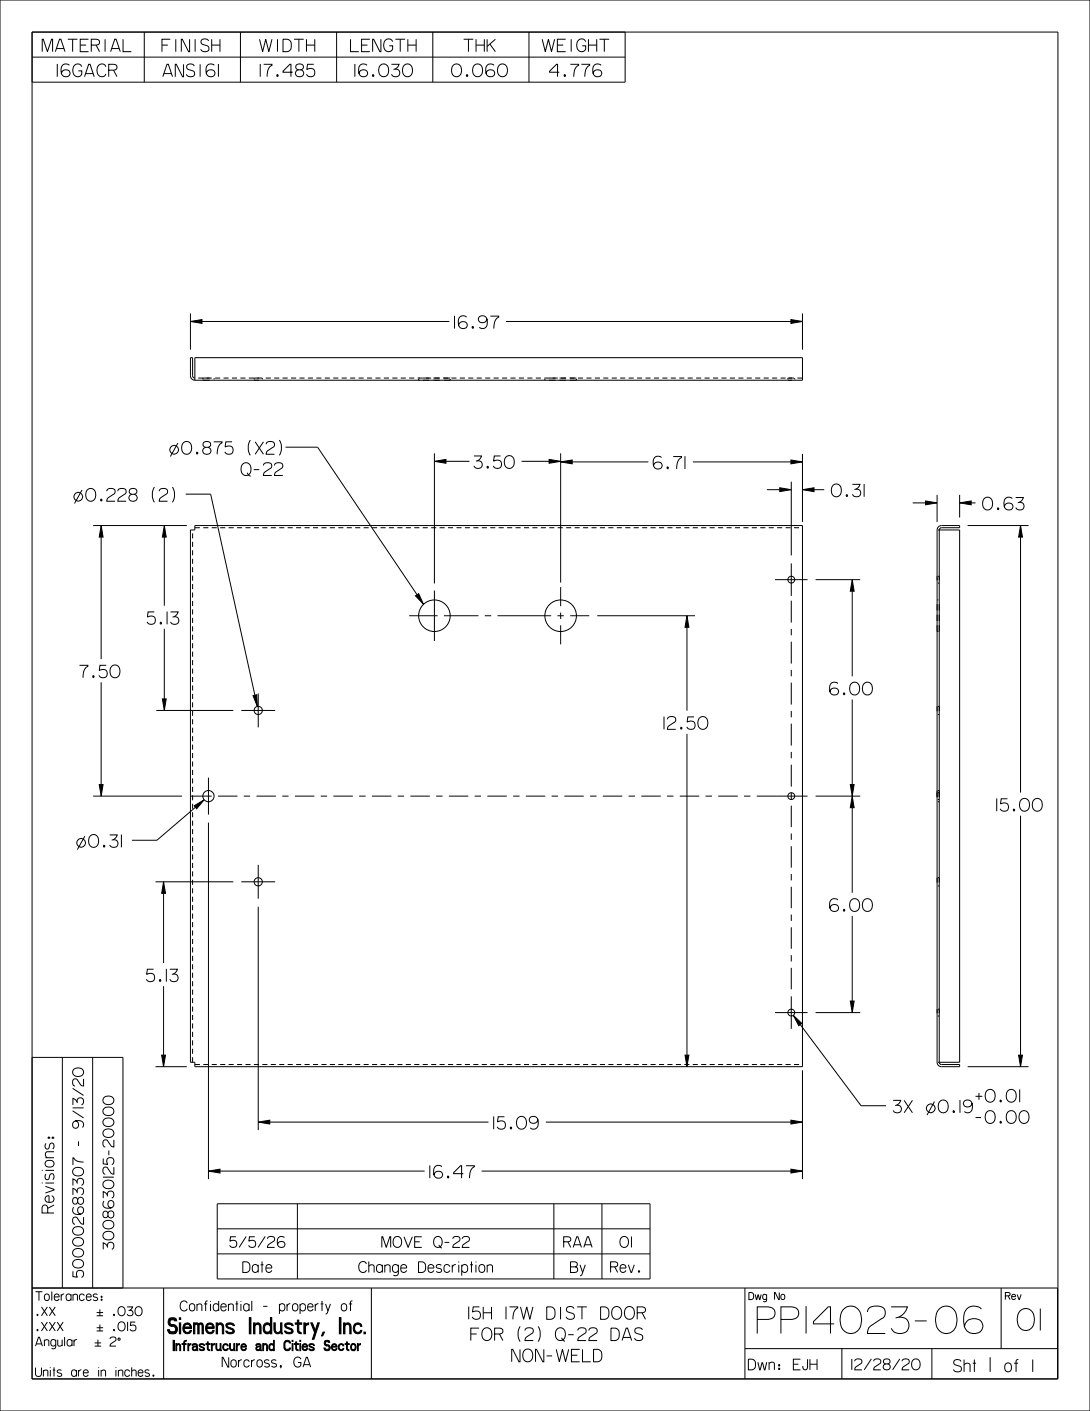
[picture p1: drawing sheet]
<svg xmlns="http://www.w3.org/2000/svg" width="216mm" height="279mm" viewBox="0 0 216 279" stroke-linecap="round" stroke-linejoin="round" font-family="sans-serif">
<defs><g id="words">
<text font-size="4.1" x="25.7" y="264.1">Siemens Industry, Inc.</text>
<text font-size="2.6" x="28.4" y="267.4">Infrastrucure and Cities Sector</text>
<text font-size="2.3" x="193.2" y="218.2">+0.01</text>
<g font-size="2.2">
<text x="10.7" y="238.9" transform="rotate(-90 10.7 238.9)">Revisions:</text>
<text x="189.7" y="271.7">Sht</text>
<text x="199.3" y="271.7">of</text>
</g>
<g font-size="2">
<text x="48.6" y="252">Date</text>
<text x="73.6" y="252">Change Description</text>
<text x="112.7" y="247">RAA</text>
<text x="113.3" y="252">By</text>
<text x="121.6" y="252">Rev.</text>
</g>
<g font-size="1.8">
<text x="38.8" y="259.6">Confidential - property of</text>
<text x="46.4" y="270.7">Norcross, GA</text>
</g>
<g font-size="1.7">
<text x="7" y="257.5">Tolerances:</text>
<text x="7" y="266.6">Angular</text>
<text x="7" y="272.6">Units are in inches.</text>
</g>
<g font-size="1.3">
<text x="148.3" y="257.3">Dwg No</text>
<text x="199.1" y="257.3">Rev</text>
</g>
</g></defs>
<g fill="none" stroke="#000" stroke-width=".2">
<path d="M0 0h215.9v279.4h-215.9zM6.3 6.3l203.2 .1v266.6h-203.2zM6.3 11.3h117.5M8.4 10.2v-2.4h.2l.8 2.4 .8-2.4h.2v2.4M11 10.2l.8-2.4h.3l.8 2.4M11.2 9.6h1.5M11.3 12.7v2.5M13.4 7.8h1.9M13.7 12.9a1.03 1.03 0 0 0-1.3-.1 1.03 1.03 0 0 0-.3 1.3 .91 .91 0 0 0 .7 1.1 .91 .91 0 0 0 1.1-.8 .88 .88 0 0 0-.9-.6 .88 .88 0 0 0-.8 .8M14.4 7.8v2.4M15.9 8.9h1.2M16.2 13.2a.95 .95 0 0 0-1.2-.5 .95 .95 0 0 0-.6 1.1 1 1 0 0 0 .5 1.2 1 1 0 0 0 1.2-.2l.1-.8h-.7"/>
<path d="M16.7 15.2l.9-2.5h.2l.9 2.5M16.9 14.6h1.6M17.5 7.8h-1.6v2.4h1.6M18.1 8.9h1a.58 .58 0 0 0 .6-.5 .58 .58 0 0 0-.6-.6h-1v2.4M19 8.9l.7 1.3M20.8 7.8v2.4M21 13.2a.95 .95 0 0 0-1.2-.5 .95 .95 0 0 0-.6 1.1 1 1 0 0 0 .5 1.2 1 1 0 0 0 1.2-.2l.1-.2M21.5 13.9h1.1a.58 .58 0 0 0 .6-.6 .58 .58 0 0 0-.6-.6h-1.1v2.5M21.9 10.2l.8-2.4h.3l.8 2.4M22.1 9.6h1.5M22.5 13.9l.7 1.3M24.4 7.8v2.4h1.6"/>
<path d="M28.6 6.3v10M32.1 8.9h1.1M32.3 15.2l.8-2.5h.2l.9 2.5M32.5 14.6h1.5M33.7 7.8h-1.6v2.4M34.8 7.8v2.4M36.4 12.7v2.5h-.2l-1.3-2.5h-.2v2.5M37.6 7.8v2.4h-.3l-1.2-2.4h-.2v2.4M38.5 13.1a.73 .73 0 0 0-1-.5 .73 .73 0 0 0-.3 1.1l1 .3a.66 .66 0 0 1 .3 .9 .66 .66 0 0 1-.9 .3l-.4-.1-.3-.4M38.6 7.8v2.4M39.6 12.7v2.5M41.3 8.1a.73 .73 0 0 0-1-.4 .73 .73 0 0 0-.3 1l1 .4a.66 .66 0 0 1 .3 .9 .66 .66 0 0 1-.9 .2l-.4-.1-.3-.3"/>
<path d="M41.9 8.9h1.7M41.9 7.8v2.4M42.4 12.9a1.03 1.03 0 0 0-1.3-.1 1.03 1.03 0 0 0-.3 1.3 .91 .91 0 0 0 .7 1.1 .91 .91 0 0 0 1.1-.8 .88 .88 0 0 0-.9-.6 .88 .88 0 0 0-.8 .8M43.3 12.7v2.5M43.6 7.8v2.4M47.6 6.3v10M51.4 7.8l.6 2.4 .6-2.4 .7 2.4 .6-2.4M51.5 12.7v2.5M52.2 12.7h1.7v.2a2.03 2.03 0 0 0-1 2.3M54.9 14.8l.2 .1-.1 .2-.2-.1zM55 7.8v2.4M56.1 7.8h1a1.37 1.37 0 0 1-.2 2.4h-.8z"/>
<path d="M58 14.3h-1.9v-.2l1.3-1.4h.2v2.5M58.2 7.8h2M58.7 12.9a.72 .72 0 0 1 1-.2 .72 .72 0 0 1 .2 1 .74 .74 0 0 1-.9 .1 .74 .74 0 0 1-.3-.9zM59.1 13.8a.71 .71 0 0 0-.6 .9 .71 .71 0 0 0 1 .5 .69 .69 0 0 0 .7-.7 .69 .69 0 0 0-.7-.7M59.2 7.8v2.4M60.7 8.9h1.6M60.7 7.8v2.4M62.1 12.7h-1.2l-.1 1.1a.92 .92 0 0 1 1.3-.1 .92 .92 0 0 1 0 1.4l-.7 .1-.4-.1-.3-.4M62.3 7.8v2.4M66.7 6.3v10M69.4 7.8v2.4h1.7M70.3 12.7v2.5"/>
<path d="M71.6 8.9h1.2M72.7 12.9a1.03 1.03 0 0 0-1.3-.1 1.03 1.03 0 0 0-.4 1.3 .91 .91 0 0 0 .8 1.1 .91 .91 0 0 0 1-.8 .88 .88 0 0 0-.9-.6 .88 .88 0 0 0-.8 .8M73.3 7.8h-1.7v2.4h1.7M73.8 14.8l.2 .1v.2l-.2-.1zM75.4 12.9a1.04 1.04 0 0 1 1.2 0 1.04 1.04 0 0 1 .4 1.1 1.03 1.03 0 0 1-1.1 1.2 1.03 1.03 0 0 1-.9-1.4l.1-.6zM75.4 7.8v2.4h-.2l-1.2-2.4h-.2v2.4M77.5 12.7h1.5l-.4 .8-.7 .3M77.8 8.2a.95 .95 0 0 0-1.2-.4 .95 .95 0 0 0-.6 1.1 1 1 0 0 0 .5 1.2 1 1 0 0 0 1.2-.3l.1-.7h-.7M78.2 13.7a.81 .81 0 0 1 .9 1.1 .81 .81 0 0 1-1.4 .1l-.2-.2M78.3 7.8h1.9M79.3 7.8v2.4M80.1 12.9a1.04 1.04 0 0 1 1.2 0 1.04 1.04 0 0 1 .4 1.1 1.03 1.03 0 0 1-1.1 1.2 1.03 1.03 0 0 1-.9-1.4l.2-.6z"/>
<path d="M80.8 8.9h1.6M80.8 7.8v2.4M82.4 7.8v2.4M85.7 6.3v10M89.8 12.9a1.04 1.04 0 0 1 1.2 0 1.04 1.04 0 0 1 .4 1.1 1.03 1.03 0 0 1-1.1 1.2 1.03 1.03 0 0 1-.9-1.4l.2-.6zM91.8 7.8h1.9M92.4 14.8l.3 .1-.1 .2-.2-.1zM92.8 7.8v2.4M94 12.9a1.04 1.04 0 0 1 1.2 0 1.04 1.04 0 0 1 .4 1.1 1.03 1.03 0 0 1-1.1 1.2 1.03 1.03 0 0 1-.9-1.4l.1-.6zM94.3 7.8v2.4M94.3 8.9h1.6M95.9 7.8v2.4"/>
<path d="M96.5 7.8v2.4M97 8.7l1.1 1.5M97.8 12.9a1.03 1.03 0 0 0-1.2-.1 1.03 1.03 0 0 0-.4 1.3 .91 .91 0 0 0 .7 1.1 .91 .91 0 0 0 1.1-.8 .88 .88 0 0 0-.9-.6 .88 .88 0 0 0-.8 .8M98.1 7.8l-1.6 1.4M98.9 12.9a1.04 1.04 0 0 1 1.2 0 1.04 1.04 0 0 1 .4 1.1 1.03 1.03 0 0 1-1.1 1.2 1.03 1.03 0 0 1-.9-1.4l.2-.6zM104.8 6.3v10M107.4 7.8l.6 2.4 .6-2.4 .6 2.4 .7-2.4M110.4 8.9h1.2M110.8 14.3h-1.9v-.2l1.3-1.4h.2v2.5M111.8 14.8l.2 .1-.1 .2-.2-.1zM112 7.8h-1.6v2.4h1.6M113 12.7h1.6v.2a2.03 2.03 0 0 0-.9 2.3"/>
<path d="M113.1 7.8v2.4M115.2 12.7h1.6v.2a2.03 2.03 0 0 0-1 2.3M116 8.2a.95 .95 0 0 0-1.2-.4 .95 .95 0 0 0-.6 1.1 1 1 0 0 0 .5 1.2 1 1 0 0 0 1.2-.3l.1-.7h-.7M116.6 8.9h1.6M116.6 7.8v2.4M118.2 7.8v2.4M118.7 7.8h2M119.1 12.9a1.03 1.03 0 0 0-1.3-.1 1.03 1.03 0 0 0-.4 1.3 .91 .91 0 0 0 .7 1.1 .91 .91 0 0 0 1.1-.8 .88 .88 0 0 0-.9-.6 .88 .88 0 0 0-.8 .8M119.7 7.8v2.4M123.8 6.3v10h-117.5M37.7 63.7l2.3-.4v.7zM37.7 62.1v7.1"/>
<path d="M38.6 74.9l-.2-.1-.3-.4v-3.6h-.4v3.6a.88 .88 0 0 0 .9 .9M38.6 70.8h120.3v4.5h-120.3zM38.6 74.9h.1M39.3 74.9h2.6M40 63.7h49M40.2 74.9v.2M42.4 74.9v.2M42.6 74.9h1M44.3 74.9h1M45.9 74.9h1.1M47.6 74.9h1M49.3 74.9h2.7v.2"/>
<path d="M50.3 74.9v.2M52.6 74.9h1M54.3 74.9h1M56 74.9h1M57.7 74.9h1M59.3 74.9h1M61 74.9h1M62.7 74.9h1M64.3 74.9h1M66 74.9h1M67.7 74.9h1M69.4 74.9h1"/>
<path d="M71 74.9h1M72.7 74.9h1M74.4 74.9h1M76 74.9h1M77.7 74.9h1M79.4 74.9h1M81.1 74.9h1M82.7 74.9h2.7M82.9 75.3h.1M82.9 74.9h.1M82.9 75v.3M85.8 74.9h1.3"/>
<path d="M87.7 74.9h1.5M89.2 75v.3M89.4 74.9h1M90 62.5v2.6M91.1 74.9h1M92.4 62.8a1.03 1.03 0 0 0-1.3-.1 1.03 1.03 0 0 0-.3 1.3 .91 .91 0 0 0 .7 1 .91 .91 0 0 0 1.1-.7 .88 .88 0 0 0-1-.6 .88 .88 0 0 0-.8 .7M92.8 74.9h1M93.6 64.7l.2 .1-.1 .2-.2-.1zM94.4 74.9h1M96.1 74.9h1M96.5 63.1a.81 .81 0 0 1-1.1 .9 .81 .81 0 0 1-.4-1.3 1.07 1.07 0 0 1 1.3 .1 1.07 1.07 0 0 1 .2 1.2 .92 .92 0 0 1-.5 1 .92 .92 0 0 1-1.1-.2M97.1 62.6h1.7v.2a2.03 2.03 0 0 0-1 2.3"/>
<path d="M97.8 74.9h1M99.4 74.9h1M100.2 63.7h56.5M101.1 74.9h1M102.8 74.9h1M104.5 74.9h1M106.1 74.9h1M107.8 74.9h2.7M107.9 75v.3M110.8 74.9h1.3M112.8 74.9h1.4M114.2 75v.3"/>
<path d="M114.5 74.9h1M116.2 74.9h1M117.8 74.9h1M119.5 74.9h1M121.2 74.9h1M122.8 74.9h1M124.5 74.9h1M126.2 74.9h1M127.9 74.9h1M129.5 74.9h1M131.2 74.9h1M132.9 74.9h1"/>
<path d="M134.5 74.9h1M136.2 74.9h1M137.9 74.9h1M139.6 74.9h1M141.2 74.9h1M142.9 74.9h1M144.6 74.9h1M146.2 74.9h1M147.9 74.9h1M149.6 74.9h1M151.3 74.9h1M152.9 74.9h1"/>
<path d="M154.6 74.9h1M156.7 63.3l2.2 .4-2.2 .3zM157.3 74.9h-1.2v.2M157.4 74.9v.2M157.9 74.9h1M158.9 62.1v7.1M16.2 97l-1.4 2.7M17.4 96.9a1.04 1.04 0 0 1 1.2 .1 1.04 1.04 0 0 1 .4 1.1 1.03 1.03 0 0 1-1.2 1.1 1.03 1.03 0 0 1-.8-1.3l.1-.6zM20 98.8l.2 .2-.1 .2-.2-.2zM21.2 97.3a.89 .89 0 0 1 .8-.6 .89 .89 0 0 1 .8 .5 .54 .54 0 0 1-.3 .7l-1.2 .8-.1 .6h1.6M23.3 97.3a.89 .89 0 0 1 .8-.6 .89 .89 0 0 1 .9 .5 .54 .54 0 0 1-.4 .7l-1.1 .8-.2 .6h1.7M25.8 96.9a.74 .74 0 0 1 .9-.1 .74 .74 0 0 1 .3 .8 .76 .76 0 0 1-.9 .3 .76 .76 0 0 1-.4-.9z"/>
<path d="M26.1 97.9a.71 .71 0 0 0-.5 .9 .71 .71 0 0 0 .9 .5 .69 .69 0 0 0 .7-.7 .69 .69 0 0 0-.6-.7M30.6 96.4a2.79 2.79 0 0 0 0 3.1M31.5 97.3a.89 .89 0 0 1 .8-.6 .89 .89 0 0 1 .9 .5 .54 .54 0 0 1-.4 .7l-1.1 .8-.2 .6h1.7M34.1 96.4a2.79 2.79 0 0 1 0 3.1M35.2 87.7l-1.4 2.7M36.4 87.6a1.04 1.04 0 0 1 1.2 .1 1.04 1.04 0 0 1 .4 1.1 1.03 1.03 0 0 1-1.2 1.1 1.03 1.03 0 0 1-.8-1.3l.1-.6zM36.8 97.9h4.9l8.8 39.8M39 89.5l.2 .2-.1 .2-.2-.2zM40.4 87.6a.74 .74 0 0 1 .9-.1 .74 .74 0 0 1 .4 .8 .76 .76 0 0 1-1 .3 .76 .76 0 0 1-.4-.9zM40.8 88.6a.71 .71 0 0 0-.6 .9 .71 .71 0 0 0 .9 .5 .69 .69 0 0 0 .7-.7 .69 .69 0 0 0-.6-.7M42.3 87.5h1.7v.2a2.03 2.03 0 0 0-1 2.3M46 87.5h-1.3l-.1 1a.92 .92 0 0 1 1.3 0 .92 .92 0 0 1 0 1.3l-.7 .2-.4-.2-.3-.3"/>
<path d="M48.1 91.8a1.04 1.04 0 0 1 1.2 .1 1.04 1.04 0 0 1 .4 1.1 1.03 1.03 0 0 1-1.1 1.2 1.03 1.03 0 0 1-.9-1.4l.2-.6zM48.9 93.7l.4 .5 .4 .1M49.6 87.1a2.79 2.79 0 0 0 0 3.1M50.3 93h1.1M50.5 87.5l1.7 2.5M52.2 92.2a.89 .89 0 0 1 .8-.6 .89 .89 0 0 1 .8 .5 .54 .54 0 0 1-.3 .7l-1.2 .8-.1 .6h1.6M52.2 87.5l-1.7 2.5M52.7 88a.89 .89 0 0 1 .8-.6 .89 .89 0 0 1 .9 .5 .54 .54 0 0 1-.4 .7l-1.1 .8-.2 .6h1.7M54.4 92.2a.89 .89 0 0 1 .8-.6 .89 .89 0 0 1 .8 .5 .54 .54 0 0 1-.3 .7l-1.2 .8-.1 .6h1.6M55.3 87.1a2.79 2.79 0 0 1 0 3.1M56.6 88.5h6.3l19.7 29.3M86 91.3l2.3-.3v.7z"/>
<path d="M86 89.8v25.7M88.3 91.3h4.7M93.9 90.3h1.5l-.5 .7-.6 .3M94.6 91.2a.81 .81 0 0 1 .8 1.2 .81 .81 0 0 1-1.4 .1l-.1-.2M96.5 92.3l.2 .2v.2l-.2-.2zM99.1 90.3h-1.2l-.1 1a.92 .92 0 0 1 1.3 0 .92 .92 0 0 1 0 1.3l-.7 .2-.4-.2-.3-.3M100.2 90.6a1.02 1.02 0 0 1 1.2-.2 1.02 1.02 0 0 1 .5 1.2 1.03 1.03 0 0 1-1.2 1.1 1.03 1.03 0 0 1-.8-1.3zM103.3 91.3h5.5M108.8 91l2.2 .3-2.2 .4zM111 91.5l2.3-.4v.7zM111 89.8v25.6M113.3 91.5h15.1"/>
<path d="M131 90.6a1.03 1.03 0 0 0-1.3-.1 1.03 1.03 0 0 0-.3 1.3 .91 .91 0 0 0 .7 1.1 .91 .91 0 0 0 1.1-.8 .88 .88 0 0 0-1-.6 .88 .88 0 0 0-.8 .8M132.2 92.5l.2 .1-.1 .2-.2-.1zM133.3 90.4h1.7v.2a2.03 2.03 0 0 0-1 2.3M135.7 90.3v2.6M137.2 91.5h19.5M151.9 97h2.5M154.4 96.6l2.3 .4-2.3 .3zM156.7 91.1l2.2 .4-2.2 .3zM156.7 95.4v14.6M158.9 97l2.3-.4v.7zM158.9 89.9v13.5M161.2 97h2.1"/>
<path d="M164.9 96.2a1.02 1.02 0 0 1 1.3-.2 1.02 1.02 0 0 1 .4 1.2 1.03 1.03 0 0 1-1.1 1.2 1.03 1.03 0 0 1-.8-1.4zM167.7 98l.2 .1-.1 .2-.2-.1zM168.8 95.9h1.5l-.4 .8-.7 .2M169.5 96.9a.81 .81 0 0 1 .9 1.1 .81 .81 0 0 1-1.4 .1l-.2-.2M171.2 95.8v2.6M180.8 99.6h2.5M183.3 99.2l2.3 .4-2.3 .4zM185.6 98v5.4M190.1 99.6l2.3-.4v.8zM190.1 98v4.5M192.4 99.6h.8M194.9 98.8a1.02 1.02 0 0 1 1.3-.2 1.02 1.02 0 0 1 .4 1.2 1.03 1.03 0 0 1-1.1 1.2 1.03 1.03 0 0 1-.9-1.4z"/>
<path d="M200.5 98.7a1.03 1.03 0 0 0-1.3-.1 1.03 1.03 0 0 0-.3 1.3 .91 .91 0 0 0 .7 1.1 .91 .91 0 0 0 1-.8 .88 .88 0 0 0-.9-.6 .88 .88 0 0 0-.8 .8M201.2 98.5h1.5l-.5 .8-.6 .2M201.9 99.5a.81 .81 0 0 1 .8 1.1 .81 .81 0 0 1-1.4 .1l-.1-.2M18.4 104.1h18.6M20 104.1l.4 2.3h-.7zM20 106.4v24.1M32.5 104.1l.4 2.3h-.7zM32.5 106.4v13.5M37.7 104.9h.9v-.8h120.3v107.1h-120.3v-.9h-.9zM38.1 104.9h.1M38.1 105.6v1M38.1 107.3v1"/>
<path d="M38.1 109v1M38.1 110.6v1M38.1 112.3v1M38.1 114v1M38.1 115.7v1M38.1 117.3v1M38.1 119v1M38.6 104.5h1M40.3 104.5h1M41.9 104.5h1M43.6 104.5h1M45.3 104.5h1"/>
<path d="M47 104.5h1M48.6 104.5h1M50.3 104.5h1M52 104.5h1M53.6 104.5h1M55.3 104.5h1M57 104.5h1M58.7 104.5h1M60.3 104.5h1M62 104.5h1M63.7 104.5h1M65.3 104.5h1"/>
<path d="M67 104.5h1M68.7 104.5h1M70.4 104.5h1M72 104.5h1M73.7 104.5h1M75.4 104.5h1M77 104.5h1M78.7 104.5h1M80.4 104.5h1M82.1 104.5h1M82.3 118l.6-.4 1 2.1zM83.7 104.5h1"/>
<path d="M85.4 104.5h1M86 116.9v10M87.1 104.5h1M88.7 104.5h1M90.4 104.5h1M92.1 104.5h1M93.8 104.5h1M95.4 104.5h1M97.1 104.5h1M98.8 104.5h1M100.4 104.5h1M102.1 104.5h1"/>
<path d="M103.8 104.5h1M105.5 104.5h1M107.1 104.5h1M108.8 104.5h1M110.5 104.5h1M111 116.3v3.7M112.1 104.5h1M113.8 104.5h1M115.5 104.5h1M117.2 104.5h1M118.8 104.5h1M120.5 104.5h1"/>
<path d="M122.2 104.5h1M123.8 104.5h1M125.5 104.5h1M127.2 104.5h1M128.9 104.5h1M130.5 104.5h1M132.2 104.5h1M133.9 104.5h1M135.5 104.5h1M137.2 104.5h1M138.9 104.5h1M140.6 104.5h1"/>
<path d="M142.2 104.5h1M143.9 104.5h1M145.6 104.5h1M147.2 104.5h1M148.9 104.5h1M150.6 104.5h1M152.3 104.5h1M153.5 114.8h6.5M153.9 104.5h1M155.6 104.5h1M156.7 111.6v6.4M156.7 118.9v4.4"/>
<path d="M157.3 104.5h1M158.9 104.5h.1M161.5 114.8h8.9M168.8 114.8l.4 2.3h-.8zM168.8 117.1v16.8M185.6 118.8h.3M185.8 115.5h.2M185.8 114.1h.2M185.8 104.9h4.3v105.4h-4.3M185.9 104.3l.6-.2h3.6v.4h-3.6l-.4 .2-.1 .2v105.4l.1 .3 .4 .2h3.6v.4h-3.8l-.6-.4-.1-.5v-105.4zM191.7 104.1h12M197.6 100.6l.2 .1v.2l-.2-.1z"/>
<path d="M202.1 104.1l.4 2.3h-.7zM202.1 106.4v50.5M15.8 131.7h1.6v.2a2.03 2.03 0 0 0-1 2.3M18.4 133.8l.2 .1v.2l-.2-.1zM20 135.1v20.3M21 131.7h-1.2l-.1 1.1a.92 .92 0 0 1 1.3-.1 .92 .92 0 0 1 0 1.4l-.7 .1-.4-.1-.3-.4M22.2 131.9a1.04 1.04 0 0 1 1.2 0 1.04 1.04 0 0 1 .4 1.1 1.03 1.03 0 0 1-1.2 1.2 1.03 1.03 0 0 1-.8-1.4l.1-.6zM30.6 121.2h-1.3l-.1 1a.92 .92 0 0 1 1.3 0 .92 .92 0 0 1 0 1.3l-.4 .1h-.6l-.4-.5M31.8 123.2l.2 .2-.1 .2-.2-.2zM32.2 138.4h.7l-.4 2.3zM32.5 124.5v13.9M33.1 121.1v2.5"/>
<path d="M33.8 121.2h1.5l-.5 .7-.6 .3M34.5 122.1a.81 .81 0 0 1 .8 1.1 .81 .81 0 0 1-1.4 .2l-.1-.3M38.1 120.7v1M38.1 122.3v1M38.1 124v1M38.1 125.7v1M38.1 127.4v1M38.1 129v1M38.1 130.7v1M38.1 132.4v1M38.1 134.1v1M38.1 135.7v1"/>
<path d="M38.1 137.4v1M38.1 139.1v1M50.1 137.7l.8-.1 .1 2.3zM51.1 137.3v6.7M81.1 121.9h5.6M87.9 121.9h6.9M96 121.9h1.3M98.5 121.9h10.7M110.4 121.9h1.3M111 121.3v1.3M111 123.8v3.8M112.9 121.9h3.8"/>
<path d="M118.3 121.9h19.4M136.1 121.9l.3 2.3h-.7zM136.1 124.2v16.5M156.7 124.5v1.3M156.7 127.1v4.3M156.7 132.7v1.2M156.7 135.2v4.3M166 135.4a1.03 1.03 0 0 0-1.3-.1 1.03 1.03 0 0 0-.4 1.2 .91 .91 0 0 0 .7 1.1 .91 .91 0 0 0 1.1-.7 .88 .88 0 0 0-.9-.7 .88 .88 0 0 0-.8 .8M167.1 137.2l.2 .1v.2l-.2-.1zM168.7 135.3a1.04 1.04 0 0 1 1.2 0 1.04 1.04 0 0 1 .4 1.2 1.03 1.03 0 0 1-1.2 1.1 1.03 1.03 0 0 1-.8-1.4l.1-.6zM168.8 138.5v16.9M171.1 135.4a1.02 1.02 0 0 1 1.3-.2 1.02 1.02 0 0 1 .4 1.3 1.03 1.03 0 0 1-1.1 1.1 1.03 1.03 0 0 1-.9-1.4z"/>
<path d="M185.6 125.1h.3M185.8 139.9h.2M18.4 157.6h17.6M19.7 155.4h.7l-.4 2.2zM31 140.7h15.2M37.6 157.6h4.3M38.1 140.7v1.1M38.1 142.4v1M38.1 144.1v1M38.1 145.8v1M38.1 147.4v1M38.1 149.1v1"/>
<path d="M38.1 150.8v1M38.1 152.5v1M38.1 154.1v1M38.1 155.8v1M38.1 157.5v1M38.1 159.2v1M38.5 159.6l1.9-1.2-1.4 1.7zM38.7 159.9l-7.6 6.5h-5M41.3 154v7.3M43.2 157.6h3.8M47.8 140.7h6.7M48.3 157.6h1.2"/>
<path d="M50.8 157.6h3.8M55.9 157.6h1.3M58.4 157.6h3.9M63.5 157.6h1.3M66 157.6h3.9M71.2 157.6h1.2M73.7 157.6h3.8M78.8 157.6h1.2M81.3 157.6h3.8M86.4 157.6h1.3M88.9 157.6h3.9M94 157.6h1.3"/>
<path d="M96.5 157.6h3.9M101.6 157.6h1.3M104.2 157.6h3.8M109.3 157.6h1.2M111.8 157.6h3.8M116.9 157.6h1.2M119.4 157.6h3.9M124.5 157.6h1.3M127 157.6h3.9M131.5 141.9v2.5M132.1 157.6h1.3M132.2 142.4a.89 .89 0 0 1 .8-.5 .89 .89 0 0 1 .8 .5 .54 .54 0 0 1-.3 .7l-1.2 .8-.1 .5h1.6"/>
<path d="M134.6 157.6h3.9M134.9 144l.2 .2-.1 .2-.2-.2zM136.1 145.3v63.6M137.5 142h-1.3l-.1 1a.92 .92 0 0 1 1.3 0 .92 .92 0 0 1 0 1.3l-.4 .1h-.6l-.4-.5M138.6 142.1a1.04 1.04 0 0 1 1.2 0 1.04 1.04 0 0 1 .4 1.2 1.03 1.03 0 0 1-1.1 1.1 1.03 1.03 0 0 1-.9-1.3l.2-.7zM139.8 157.6h1.2M142.3 157.6h3.8M147.4 157.6h1.2M149.9 157.6h10.1M156.7 140.8v1.2M156.7 143.3v4.3M156.7 148.9v1.3"/>
<path d="M156.7 151.4v4.4M156.7 157v1.3M156.7 159.5v4.3M161.5 157.6h8.9M168.4 155.4h.8l-.4 2.2zM168.8 157.6l.4 2.3h-.8zM168.8 159.9v16.9M185.8 158.3h.2M185.8 157h.2M185.8 158.8h.2M185.8 156.5h.2M185.8 141.5h.2"/>
<path d="M197.4 158.1v2.5M199.5 158.2h-1.2l-.1 1a.92 .92 0 0 1 1.3 0 .92 .92 0 0 1 0 1.3l-.7 .1-.4-.1-.3-.3M202.2 158.4a1.02 1.02 0 0 1 1.3-.1 1.02 1.02 0 0 1 .4 1.2 1.03 1.03 0 0 1-1.1 1.1 1.03 1.03 0 0 1-.9-1.3zM204.9 158.3a1.04 1.04 0 0 1 1.2 0 1.04 1.04 0 0 1 .3 1.2 1.03 1.03 0 0 1-1.1 1.1 1.03 1.03 0 0 1-.8-1.3l.1-.7zM16.8 165.6l-1.5 2.6M17.8 165.6a1.02 1.02 0 0 1 1.3-.2 1.02 1.02 0 0 1 .4 1.2 1.03 1.03 0 0 1-1.1 1.2 1.03 1.03 0 0 1-.9-1.4zM20.6 167.4l.2 .1-.1 .2-.2-.1zM21.7 165.3h1.5l-.5 .8-.6 .2M22.4 166.3a.81 .81 0 0 1 .9 1.1 .81 .81 0 0 1-1.4 .1l-.2-.2M24 165.3v2.5M30.8 174.6h15.4M32.4 174.6l.4 2.3h-.8z"/>
<path d="M32.4 176.9v13.8M38.1 160.8v1M38.1 162.5v1M38.1 164.2v1M38.1 165.8v1M38.1 167.5v1M38.1 169.2v1M38.1 170.9v1M38.1 172.5v1M38.1 174.2v1M38.1 175.9v1M38.1 177.6v1"/>
<path d="M38.1 179.2v1M41.3 162.9v70.6M47.8 174.6h6.7M51.1 171.3v6.7M51.1 179.6v44.2M156.7 165v1.3M156.7 167.6v4.2M156.7 173.1v1.2M156.7 175.6v4.2M166 178.2a1.03 1.03 0 0 0-1.3-.1 1.03 1.03 0 0 0-.4 1.3 .91 .91 0 0 0 .7 1.1 .91 .91 0 0 0 1.1-.8 .88 .88 0 0 0-.9-.6 .88 .88 0 0 0-.8 .8M168.7 178.2a1.04 1.04 0 0 1 1.2 0 1.04 1.04 0 0 1 .4 1.1 1.03 1.03 0 0 1-1.2 1.2 1.03 1.03 0 0 1-.8-1.4l.1-.6zM171.1 178.3a1.02 1.02 0 0 1 1.3-.2 1.02 1.02 0 0 1 .4 1.2 1.03 1.03 0 0 1-1.1 1.2 1.03 1.03 0 0 1-.9-1.4z"/>
<path d="M185.8 175.4h.2M185.8 173.8h.2M200.8 160.2l.2 .2-.1 .2-.2-.2zM202.1 161.5v47.4M30.4 191.9h-1.2l-.2 1a.92 .92 0 0 1 1.4 0 .92 .92 0 0 1-.1 1.3l-.4 .2-.5-.1-.4-.4M31.6 194l.3 .1-.1 .2-.2-.1zM32.4 195.3v13.6M32.9 191.9v2.5M33.6 191.9h1.5l-.4 .8-.7 .2M34.3 192.9a.81 .81 0 0 1 .9 1.1 .81 .81 0 0 1-1.4 .1l-.2-.2M38.1 180.9v1M38.1 182.6v1"/>
<path d="M38.1 184.2v1.1M38.1 185.9v1M38.1 187.6v1M38.1 189.3v1M38.1 190.9v1M38.1 192.6v1M38.1 194.3v1M38.1 196v1M38.1 197.6v1M38.1 199.3v1M156.7 181.1v1.3M156.7 183.6v4.3"/>
<path d="M156.7 189.1v1.3M156.7 191.6v4.3M156.7 197.3v6.4M167.1 180.1l.2 .1v.2l-.2-.1zM168.4 198.2h.8l-.4 2.3zM168.8 181.4v16.8M185.8 199.8h.2M6.3 209.4h18.1v45.6M12.4 209.4v45.6M14.4 220l2.2 1.4M14.4 219.4h2.2M14.4 215.5l2.2 1.4"/>
<path d="M14.7 211.7a1.07 1.07 0 0 1 1.2-.2 1.07 1.07 0 0 1 .6 1.1 1.15 1.15 0 0 1-1.2 .6 1.15 1.15 0 0 1-.9-1zM15.3 218.2a.69 .69 0 0 1 .9-.7 .69 .69 0 0 1 .1 1.2l-.2 .1M15.3 218.4l-.2-.5-.7-.4v1.3M16.6 213.6v1.4l-.5-.1-.7-1a.52 .52 0 0 0-.6-.3 .52 .52 0 0 0-.4 .6l.1 .7 .4 .1M18.4 209.4v45.6M20.7 219.4a1.07 1.07 0 0 1 1.2-.2 1.07 1.07 0 0 1 .6 1.2 1.15 1.15 0 0 1-1.2 .5 1.15 1.15 0 0 1-.9-.9zM20.7 217.3a1.07 1.07 0 0 1 1.2-.2 1.07 1.07 0 0 1 .6 1.1 1.15 1.15 0 0 1-1.2 .5 1.15 1.15 0 0 1-.9-.9zM30.8 211.2h6.2M32 208.9h.8l-.4 2.3zM38.1 201v1M38.1 202.7v1M38.1 204.3v1"/>
<path d="M38.1 206v1M38.1 207.7v1M38.1 209.3v1M38.6 210.8h1M40.3 210.8h1M41.9 210.8h1M43.6 210.8h1M45.3 210.8h1M47 210.8h1M48.6 210.8h1M50.3 210.8h1M52 210.8h1"/>
<path d="M53.6 210.8h1M55.3 210.8h1M57 210.8h1M58.7 210.8h1M60.3 210.8h1M62 210.8h1M63.7 210.8h1M65.3 210.8h1M67 210.8h1M68.7 210.8h1M70.4 210.8h1M72 210.8h1"/>
<path d="M73.7 210.8h1M75.4 210.8h1M77 210.8h1M78.7 210.8h1M80.4 210.8h1M82.1 210.8h1M83.7 210.8h1M85.4 210.8h1M87.1 210.8h1M88.7 210.8h1M90.4 210.8h1M92.1 210.8h1"/>
<path d="M93.8 210.8h1M95.4 210.8h1M97.1 210.8h1M98.8 210.8h1M100.4 210.8h1M102.1 210.8h1M103.8 210.8h1M105.5 210.8h1M107.1 210.8h1M108.8 210.8h1M110.5 210.8h1M112.1 210.8h1"/>
<path d="M113.8 210.8h1M115.5 210.8h1M117.2 210.8h1M118.8 210.8h1M120.5 210.8h1M122.2 210.8h1M123.8 210.8h1M125.5 210.8h1M127.2 210.8h1M128.9 210.8h1M130.5 210.8h1M132.2 210.8h1"/>
<path d="M133.9 210.8h1M135.5 210.8h1M135.7 208.9h.7l-.3 2.3zM137.2 210.8h1M138.9 210.8h1M140.6 210.8h1M142.2 210.8h1M143.9 210.8h1M145.6 210.8h1M147.2 210.8h1M148.9 210.8h1M150.6 210.8h1"/>
<path d="M152.3 210.8h1M153.5 200.5h6.5M153.9 210.8h1M155.6 210.8h1M157.1 201.1l1.7 1.6-.6 .4zM157.3 210.8h1M158.5 202.9l12.1 16.1h4.9M158.9 210.8h.1M158.9 211.9v21.6M161.5 200.5h8.9M176.9 217.9h1.5l-.5 .7-.6 .3M177.6 218.8a.81 .81 0 0 1 .9 1.2 .81 .81 0 0 1-1.5 .1l-.1-.2"/>
<path d="M179.1 217.9l1.6 2.5M180.7 217.9l-1.6 2.5M185.1 218.1l-1.5 2.7M185.8 201.2h.2M186.2 218a1.04 1.04 0 0 1 1.2 .1 1.04 1.04 0 0 1 .4 1.1 1.03 1.03 0 0 1-1.1 1.2 1.03 1.03 0 0 1-.9-1.4l.2-.6zM188.8 219.9l.2 .2v.2l-.2-.2zM190.1 217.8v2.6M191.7 211.2h12M192.5 218.4a.81 .81 0 0 1-1 .8 .81 .81 0 0 1-.4-1.2 1.07 1.07 0 0 1 1.2 .1 1.07 1.07 0 0 1 .3 1.2 .92 .92 0 0 1-.5 1 .92 .92 0 0 1-1.1-.2M195.5 215.9a1.04 1.04 0 0 1 1.2 0 1.04 1.04 0 0 1 .4 1.2 1.03 1.03 0 0 1-1.1 1.1 1.03 1.03 0 0 1-.9-1.3l.2-.6zM199.6 216.1a1.02 1.02 0 0 1 1.3-.2 1.02 1.02 0 0 1 .4 1.2 1.03 1.03 0 0 1-1.1 1.1 1.03 1.03 0 0 1-.9-1.3zM201.8 208.9h.7l-.4 2.3z"/>
<path d="M202 215.7v2.5M8.3 234.3h.2M8.3 231.8h.2M9.5 225.2h.2l.1 .2h-.2zM10.3 225.2h.2l.1 .2h-.2zM14.6 239.1a.88 .88 0 0 0-.1 1.1 .88 .88 0 0 0 1.1 .3 .75 .75 0 0 0 1-.7 .75 .75 0 0 0-.9-.8 .77 .77 0 0 0-.3 .8 .77 .77 0 0 0 .6 .6M14.6 237.2l.2-.1a.63 .63 0 0 1 .6 .8 .63 .63 0 0 1-.8 .5l-.2-.5zM14.7 231.4a1.07 1.07 0 0 1 1.2-.2 1.07 1.07 0 0 1 .6 1.1 1.15 1.15 0 0 1-1.2 .5 1.15 1.15 0 0 1-.9-.9zM14.9 222a.7 .7 0 0 1 .7 .9 .7 .7 0 0 1-1.1 .3 .92 .92 0 0 1 .1-1.1 .92 .92 0 0 1 1.1-.2 .79 .79 0 0 1 .8 .4 .79 .79 0 0 1-.2 .9M15.3 236a.69 .69 0 0 1 .9-.7 .69 .69 0 0 1 .1 1.2l-.2 .1M15.3 234.1a.69 .69 0 0 1 .9-.7 .69 .69 0 0 1 .1 1.2l-.2 .1M15.3 236.3l-.2-.6-.7-.4v1.3"/>
<path d="M15.3 234.4l-.2-.5-.7-.5v1.3M15.4 237.6a.64 .64 0 0 1 .9-.5 .64 .64 0 0 1 .2 1 .58 .58 0 0 1-.6 .4 .58 .58 0 0 1-.5-.5M15.6 226v.9M16.6 230.1a1.86 1.86 0 0 1-2-.8h-.2v1.4M20.4 233.1h2.2M20.4 229.4v1.1l.9 .1a.78 .78 0 0 1 0-1.2 .78 .78 0 0 1 1.2 .2v.7l-.4 .3M20.6 239.9l.2-.1a.63 .63 0 0 1 .6 .7 .63 .63 0 0 1-.8 .6l-.2-.5zM20.6 237.8a.88 .88 0 0 0-.1 1.2 .88 .88 0 0 0 1.1 .2 .75 .75 0 0 0 1-.6 .75 .75 0 0 0-.9-.8 .77 .77 0 0 0-.3 .8 .77 .77 0 0 0 .6 .6M20.7 233.9a1.07 1.07 0 0 1 1.2-.2 1.07 1.07 0 0 1 .6 1.2 1.15 1.15 0 0 1-1.2 .5 1.15 1.15 0 0 1-.9-1zM20.7 223.8a1.07 1.07 0 0 1 1.2-.2 1.07 1.07 0 0 1 .6 1.1 1.15 1.15 0 0 1-1.2 .5 1.15 1.15 0 0 1-.9-.9zM20.7 221.6a1.07 1.07 0 0 1 1.2-.2 1.07 1.07 0 0 1 .6 1.1 1.15 1.15 0 0 1-1.2 .6 1.15 1.15 0 0 1-.9-1zM21.3 236.7a.69 .69 0 0 1 .9-.8 .69 .69 0 0 1 .1 1.2l-.2 .2"/>
<path d="M21.3 236.9l-.2-.5-.7-.4v1.3M21.6 227.8v1M22.6 231.1v1.4l-.5-.1-.7-1a.52 .52 0 0 0-.6-.3 .52 .52 0 0 0-.4 .5l.1 .7 .4 .2M22.6 225.7v1.4l-.5-.1-.7-1a.52 .52 0 0 0-.6-.3 .52 .52 0 0 0-.4 .5l.1 .7 .4 .2M41.3 231.9l2.3-.4v.8zM43 238.4h85.8v14.8h-85.8zM43.6 231.9h40.5M51.1 222.2l2.3-.4v.8zM53.4 222.2h43.4M58.9 238.4v14.8M85.1 230.8v2.5M87.5 231a1.03 1.03 0 0 0-1.3-.1 1.03 1.03 0 0 0-.3 1.3 .91 .91 0 0 0 .7 1.1 .91 .91 0 0 0 1.1-.8 .88 .88 0 0 0-.9-.6 .88 .88 0 0 0-.8 .8"/>
<path d="M88.7 232.9l.2 .1-.1 .2-.2-.1zM91.8 232.4h-1.9v-.2l1.3-1.4h.2v2.5M92.3 230.8h1.7v.2a2.03 2.03 0 0 0-1 2.3M95.4 231.9h61.3M97.8 221.1v2.5M99.9 221.1h-1.2l-.2 1.1a.92 .92 0 0 1 1.4-.1 .92 .92 0 0 1-.1 1.4l-.6 .1-.5-.1-.2-.4M101.1 223.2l.2 .1v.2l-.2-.1zM102.6 221.4a1.02 1.02 0 0 1 1.2-.2 1.02 1.02 0 0 1 .5 1.2 1.03 1.03 0 0 1-1.1 1.2 1.03 1.03 0 0 1-.9-1.4zM106.5 221.7a.81 .81 0 0 1-1 .8 .81 .81 0 0 1-.4-1.3 1.07 1.07 0 0 1 1.3 .1 1.07 1.07 0 0 1 .2 1.3 .92 .92 0 0 1-.5 .9 .92 .92 0 0 1-1.1-.2M108.1 222.2h48.6M109.7 238.4v14.8M119.2 238.4v14.8"/>
<path d="M156.7 221.8l2.2 .4-2.2 .4zM156.7 231.5l2.2 .4-2.2 .4zM193.2 221.3h1.1M195.5 220.1a1.04 1.04 0 0 1 1.2 .1 1.04 1.04 0 0 1 .4 1.1 1.03 1.03 0 0 1-1.1 1.2 1.03 1.03 0 0 1-.9-1.4l.2-.6zM198.1 222l.3 .2-.1 .2-.2-.1zM199.6 220.3a1.02 1.02 0 0 1 1.3-.2 1.02 1.02 0 0 1 .4 1.2 1.03 1.03 0 0 1-1.1 1.2 1.03 1.03 0 0 1-.9-1.4zM202.1 220.3a1.02 1.02 0 0 1 1.3-.2 1.02 1.02 0 0 1 .4 1.2 1.03 1.03 0 0 1-1.1 1.2 1.03 1.03 0 0 1-.9-1.4zM6.3 255h203.2v18M7 255.8h1.4M7.7 255.8v1.7M8.2 258.8l1.2 1.7M9.4 258.8l-1.2 1.7"/>
<path d="M9.4 240.2v-1a.56 .56 0 0 0-.5-.6 .56 .56 0 0 0-.6 .6v1h2.4M9.8 258.8l1.1 1.7M10.3 255.7v1.8M10.9 258.8l-1.1 1.7M14.4 251.7v1.1l.9 .1a.78 .78 0 0 1 0-1.2 .78 .78 0 0 1 1.2 .2v.7l-.4 .4M14.6 249.7a1.14 1.14 0 0 1 1.1-.3 1.14 1.14 0 0 1 .9 .9 1.12 1.12 0 0 1-1.2 .8 1.12 1.12 0 0 1-1-.9zM14.6 247.6a1.14 1.14 0 0 1 1.1-.4 1.14 1.14 0 0 1 .9 1 1.12 1.12 0 0 1-1.2 .7 1.12 1.12 0 0 1-1-.9zM14.6 243.2a1.14 1.14 0 0 1 1.1-.3 1.14 1.14 0 0 1 .9 .9 1.12 1.12 0 0 1-1.2 .8 1.12 1.12 0 0 1-1-1zM14.7 245.3a1.07 1.07 0 0 1 1.2-.2 1.07 1.07 0 0 1 .6 1.1 1.15 1.15 0 0 1-1.2 .5 1.15 1.15 0 0 1-.9-.9zM16.6 241v1.4l-.5-.1-.7-1a.52 .52 0 0 0-.6-.3 .52 .52 0 0 0-.4 .5l.1 .7 .4 .2M19.1 259.9h1.3M19.3 256.4a.42 .42 0 0 0-.6-.2 .42 .42 0 0 0-.1 .6l.5 .1a.35 .35 0 0 1 .2 .5 .35 .35 0 0 1-.5 .1l-.3-.2"/>
<path d="M19.8 259.3v1.2M20.1 256.7l.1 .1v.1l-.2-.1zM20.1 257.2l.1 .1v.2l-.2-.1zM20.7 244.1a1.07 1.07 0 0 1 1.2-.3 1.07 1.07 0 0 1 .6 1.2 1.15 1.15 0 0 1-1.2 .5 1.15 1.15 0 0 1-.9-.9zM20.7 241.9a1.07 1.07 0 0 1 1.2-.2 1.07 1.07 0 0 1 .6 1.1 1.15 1.15 0 0 1-1.2 .5 1.15 1.15 0 0 1-.9-.9zM21.3 246.8a.69 .69 0 0 1 .9-.7 .69 .69 0 0 1 .1 1.2l-.2 .1M21.3 247l-.2-.5-.7-.4v1.3M21.4 240.3a.64 .64 0 0 1 .9-.5 .64 .64 0 0 1 .2 1 .58 .58 0 0 1-.6 .4 .58 .58 0 0 1-.5-.5M23.6 259a.78 .78 0 0 1 1 0 .78 .78 0 0 1 .1 1 .72 .72 0 0 1-.9 .5 .72 .72 0 0 1-.4-.9zM25.2 258.8h1l-.3 .5-.4 .2M25.7 259.5a.59 .59 0 0 1 .6 .4 .59 .59 0 0 1-.4 .7 .59 .59 0 0 1-.7-.4M26.9 259a.78 .78 0 0 1 1.1 0 .78 .78 0 0 1 .1 1 .72 .72 0 0 1-.9 .5 .72 .72 0 0 1-.5-.9z"/>
<path d="M32.4 255v18M37.1 258a.77 .77 0 0 0-1-.3 .77 .77 0 0 0-.4 1 .74 .74 0 0 0 .5 .8 .74 .74 0 0 0 .9-.3M37.7 258.2a.54 .54 0 0 1 .9 .5v.4a.54 .54 0 0 1-.6 .5 .54 .54 0 0 1-.5-.5l.1-.6zM41.1 257.6l-.4 .2v1.8M41.7 257.6v.2M43 248.3h85.8M43 243.3h85.8M43.3 257.6v2M46.7 244.9h-1l-.2 .9a.78 .78 0 0 1 1.2 0 .78 .78 0 0 1-.2 1.2h-.7l-.3-.4M46.9 257.6v2M47.7 257.6v.2M48.1 249.9h.7a1.13 1.13 0 0 1 .7 1 1.13 1.13 0 0 1-.7 1.1h-.7z"/>
<path d="M48.8 244.8l-1.4 2.2M49.9 257.6v2M50.5 244.9h-1.1l-.1 .9a.78 .78 0 0 1 1.2 0 .78 .78 0 0 1-.2 1.2h-.7l-.4-.4M51.9 249.8v2.2M52.5 244.8l-1.4 2.2M53 245.3a.72 .72 0 0 1 .8-.5 .72 .72 0 0 1 .6 .7l-.2 .3-1.1 .7-.1 .4v.1h1.4M56.3 245.1a.88 .88 0 0 0-1.1-.1 .88 .88 0 0 0-.3 1.1 .75 .75 0 0 0 .7 .9 .75 .75 0 0 0 .8-.8 .77 .77 0 0 0-.8-.4 .77 .77 0 0 0-.6 .7M63.8 257.6v2M67.8 258.2a.54 .54 0 0 1 .9 .5v.4a.54 .54 0 0 1-.6 .5 .54 .54 0 0 1-.5-.5l.1-.6zM69.1 258.2h.6M69.8 257.6l-.4 .2v1.8M72.6 250.3a.84 .84 0 0 0-1.1-.4 .84 .84 0 0 0-.4 1.1 .81 .81 0 0 0 .5 .9 .81 .81 0 0 0 1-.4"/>
<path d="M73 249.8v2.2M73.6 255v18M75.6 247v-2.1h.2l.7 2.1 .7-2.1h.2v2.1M78.1 245.1a.87 .87 0 0 1 1.1-.1 .87 .87 0 0 1 .4 1 .88 .88 0 0 1-1 1 .88 .88 0 0 1-.7-1.2zM80 244.9l.8 2.1 .9-2.1M82.1 245.9h1M82.9 249.9h.7a1.13 1.13 0 0 1 .7 1 1.13 1.13 0 0 1-.7 1.1h-.7zM83.5 244.9h-1.4v2.1h1.4M86.1 245.1a.87 .87 0 0 1 1.1-.1 .87 .87 0 0 1 .4 1 .88 .88 0 0 1-1 1 .88 .88 0 0 1-.7-1.2zM86.9 246.6l.6 .5M88.1 246h.9M89.7 245.3a.72 .72 0 0 1 .8-.5 .72 .72 0 0 1 .6 .7l-.2 .3-1 .6-.2 .5v.1h1.4"/>
<path d="M90.9 249.8v.2M91.6 245.3a.72 .72 0 0 1 .7-.5 .72 .72 0 0 1 .7 .7l-.2 .3-1 .6-.2 .5v.1h1.4M92.8 258.7v2.5M93.4 249.8v2.2M94.3 249.8v.2M95 258.8h-1.3l-.1 1a.92 .92 0 0 1 1.3 0 .92 .92 0 0 1 0 1.3l-.7 .1-.4-.1-.3-.3M95 250.6a.58 .58 0 0 1 .6-.2 .58 .58 0 0 1 .4 .6v.4a.59 .59 0 0 1-.6 .6 .59 .59 0 0 1-.5-.6zM95.7 259.9h1.7M95.7 258.8v2.4M96.5 250.7l.5-.3 .5 .2 .1 1.4M96.5 250.4v1.6M97.4 258.8v2.4"/>
<path d="M100.2 258.7v2.5M100.9 258.8h1.7v.2a2.03 2.03 0 0 0-1 2.2M103.1 258.8l.6 2.4 .6-2.4 .6 2.4 .7-2.4M108.3 258.8l1.1 .1a1.37 1.37 0 0 1-.3 2.3h-.8zM111 258.8v2.4M111.7 245.9h.8a.5 .5 0 0 0 .6-.5 .5 .5 0 0 0-.6-.5h-.8v2.1M113 249.9h.9a.5 .5 0 0 1 .5 .5 .5 .5 0 0 1-.5 .5 .56 .56 0 0 1 .5 .5 .56 .56 0 0 1-.5 .6h-.9zM113.5 247l.7-2.1h.3l.7 2.1M113.7 259.1a.73 .73 0 0 0-1-.4 .73 .73 0 0 0-.3 1l1 .4a.66 .66 0 0 1 .3 .9 .66 .66 0 0 1-.9 .2l-.4-.1-.3-.3M114.3 258.8h1.9M115.3 258.8v2.4M115.6 247l.7-2.1h.3l.7 2.1"/>
<path d="M115.8 246.5h1.3M119 258.8l1.1 .1a1.37 1.37 0 0 1-.3 2.3h-.8zM120.9 250.9h.9a.5 .5 0 0 0 .6-.5 .5 .5 0 0 0-.6-.5h-.9v2.1M121.6 258.9a1.04 1.04 0 0 1 1.2 0 1.04 1.04 0 0 1 .3 1.2 1.03 1.03 0 0 1-1.1 1.1 1.03 1.03 0 0 1-.8-1.3l.1-.6zM123 245.1a.87 .87 0 0 1 1.1-.1 .87 .87 0 0 1 .4 1 .88 .88 0 0 1-1 1 .88 .88 0 0 1-.7-1.2zM124.1 258.9a1.04 1.04 0 0 1 1.2 0 1.04 1.04 0 0 1 .4 1.2 1.03 1.03 0 0 1-1.2 1.1 1.03 1.03 0 0 1-.8-1.3l.1-.6zM125.1 244.8v2.2M126.2 259.9h1a.58 .58 0 0 0 .7-.5 .58 .58 0 0 0-.7-.6h-1v2.4M126.5 251.6l.2 .1-.1 .2-.1-.1zM127.2 259.9l.7 1.3M147.5 255v18M148.3 255.9h.5a.75 .75 0 0 1 .5 .7 .75 .75 0 0 1-.5 .7h-.5z"/>
<path d="M154.4 255.9v1.4h-.2l-.7-1.4h-.1v1.4M154.8 256.4a.4 .4 0 0 1 .6 .3v.3a.39 .39 0 0 1-.3 .3 .39 .39 0 0 1-.4-.3zM159.7 258.6v5.5M167 259.4a2 2 0 0 1 2-.7 2 2 0 0 1 1.5 1.5 3.1 3.1 0 0 1-1.2 3.7 2.2 2.2 0 0 1-2.9-2.3 3.3 3.3 0 0 1 .6-2.2zM171.8 259.8a1.16 1.16 0 0 1 1.3-1.2 1.73 1.73 0 0 1 2.2 1.1 1.16 1.16 0 0 1-.7 1.4l-2.2 1.5a1.71 1.71 0 0 0-.6 1.5h3.5M176.5 258.8h3.2a2.94 2.94 0 0 1-2.3 2.2M185.9 259.4a2 2 0 0 1 2-.7 2 2 0 0 1 1.5 1.5 3.1 3.1 0 0 1-1.2 3.7 2.2 2.2 0 0 1-2.9-2.3 3.3 3.3 0 0 1 .6-2.2zM194.4 259.2a2.05 2.05 0 0 0-2.3-.4 2.05 2.05 0 0 0-1.2 2 2.94 2.94 0 0 0 .7 2.8 1.79 1.79 0 0 0 1.9 .4 1.79 1.79 0 0 0 1.2-1.6 1.88 1.88 0 0 0-2-1.3 1.88 1.88 0 0 0-1.7 1.6M198.3 255v12M199.1 256.6h.6a.33 .33 0 0 0 .4-.3 .33 .33 0 0 0-.4-.4h-.6v1.4M201.5 256.3l.3 1 .5-1M202 259.7a1.69 1.69 0 0 1 2-.4 1.69 1.69 0 0 1 .9 1.8 1.85 1.85 0 0 1-2.4 2.2 2.53 2.53 0 0 1-.5-3.6z"/>
<path d="M206.1 259.1v4.4M7 266.6l.6-1.8h.2l.6 1.8M7 270.8v1.3a.61 .61 0 0 0 .6 .5 .61 .61 0 0 0 .6-.5v-1.3M7.4 260.3h.1v.2l-.2-.1zM7.4 263.3l.1 .1v.1l-.2-.1zM8.2 261.8l1.2 1.7M9.4 261.8l-1.2 1.7M9.8 261.8l1.1 1.7M10 270.8v.1M10.7 270.8v1.8M10.9 261.8l-1.1 1.7M11.3 261.8l1.2 1.7"/>
<path d="M12.5 261.8l-1.2 1.7M12.8 264.7v1.9M14.7 265.3v1.3M15.2 265.2l-.3 .2-.2 .3M18.8 265.9h1.2M18.8 266.6h1.2M19.1 260.5h1.3M19.1 262.9h1.3M19.1 263.5h1.3M19.4 265.3v1.3M19.5 270.8v.1M19.8 262.3v1.2"/>
<path d="M21.8 265.1a.58 .58 0 0 1 .7-.4 .58 .58 0 0 1 .4 .7l-.9 .7-.2 .5h1.2M22.5 260.3h.2l-.1 .2-.1-.1zM22.5 263.3l.2 .1-.1 .1-.1-.1zM23 270.8v.1M23.4 265.1l.3-.1 .1 .3-.3 .1zM23.6 262a.78 .78 0 0 1 1 0 .78 .78 0 0 1 .1 1 .72 .72 0 0 1-.9 .5 .72 .72 0 0 1-.4-.9zM26.1 270.8v1.8M27.4 271.8h.9a.49 .49 0 0 0-.4-.6 .49 .49 0 0 0-.5 .5v.4a.5 .5 0 0 0 .4 .5 .5 .5 0 0 0 .5-.4M29.6 271.4a.42 .42 0 0 0-.6-.2 .42 .42 0 0 0-.2 .6l.6 .1a.35 .35 0 0 1 .2 .5 .35 .35 0 0 1-.5 .2l-.4-.2M30.3 272.3l.2 .1-.1 .1-.1-.1zM45.3 268.8v1.9h-.2l-.9-1.9h-.2v1.9M45.9 269.4a.54 .54 0 0 1 .9 .4v.4a.54 .54 0 0 1-.5 .5 .54 .54 0 0 1-.6-.5l.1-.6z"/>
<path d="M59.6 269.1a.77 .77 0 0 0-1-.3 .77 .77 0 0 0-.4 1 .74 .74 0 0 0 .5 .9 .74 .74 0 0 0 .9-.4v-.5h-.5M60 270.7l.7-1.9h.2l.6 1.9M60.2 270.2h1.2M93.3 264.2h1.1M94.9 263h-1.6v2.5M95.9 263.1a1.04 1.04 0 0 1 1.1 .1 1.04 1.04 0 0 1 .4 1.1 1.03 1.03 0 0 1-1.1 1.1 1.03 1.03 0 0 1-.9-1.3l.2-.6zM98 264.2h1a.58 .58 0 0 0 .6-.6 .58 .58 0 0 0-.6-.6h-1v2.5M98.9 264.2l.7 1.3M103 267.2v2.5h-.2l-1.2-2.5h-.2v2.5M103 262.6a2.79 2.79 0 0 0 0 3.1M104 267.3a1.04 1.04 0 0 1 1.2 .1 1.04 1.04 0 0 1 .3 1.1 1.03 1.03 0 0 1-1.1 1.2 1.03 1.03 0 0 1-.9-1.4l.2-.6zM104 263.5a.89 .89 0 0 1 .8-.6 .89 .89 0 0 1 .8 .5 .54 .54 0 0 1-.3 .7l-1.2 .8-.1 .6h1.6"/>
<path d="M106.6 262.6a2.79 2.79 0 0 1 0 3.1M107.7 267.2v2.5h-.2l-1.2-2.5h-.2v2.5M108.3 268.5h1.1M110.2 267.2l.6 2.5 .6-2.5 .6 2.5 .6-2.5M110.4 263.1a1.04 1.04 0 0 1 1.2 .1 1.04 1.04 0 0 1 .4 1.1 1.03 1.03 0 0 1-1.1 1.1 1.03 1.03 0 0 1-.9-1.3l.1-.6zM111.2 265l.4 .5 .3 .1M112.5 264.3h1.1M113.2 268.4h1.1M114.5 263.5a.89 .89 0 0 1 .7-.6 .89 .89 0 0 1 .9 .5 .54 .54 0 0 1-.3 .7l-1.2 .8-.1 .6h1.6M114.8 267.2h-1.6v2.5h1.6M115.4 267.2v2.5h1.6M116.6 263.5a.89 .89 0 0 1 .8-.6 .89 .89 0 0 1 .9 .5 .54 .54 0 0 1-.4 .7l-1.1 .8-.2 .6h1.7"/>
<path d="M117.6 267.2l1.1 .1a1.37 1.37 0 0 1-.3 2.4h-.8zM121 263l1.1 .1a1.37 1.37 0 0 1-.3 2.4h-.8zM123.2 265.5l.8-2.5h.3l.8 2.5M123.4 264.8h1.5M127.2 263.3a.73 .73 0 0 0-1-.4 .73 .73 0 0 0-.3 1l1.1 .4a.66 .66 0 0 1 .2 .9 .66 .66 0 0 1-.8 .3l-.5-.2-.2-.3M147.5 267h62M148.2 269.1h.7a1.13 1.13 0 0 1 .8 1.1 1.13 1.13 0 0 1-.8 1.1h-.7zM150 261.3h2.2a1.25 1.25 0 0 0 1.3-1.3 1.25 1.25 0 0 0-1.3-1.2h-2.2v5.3M150.1 269.7l.4 1.6h.1l.3-1.5h.1l.4 1.5h.1l.4-1.6M152.3 270l.5-.3 .5 .2 .1 1.4M152.3 269.7v1.6M154.3 270.2l.1 .1v.2l-.2-.1z"/>
<path d="M154.3 270.9l.1 .1v.2l-.2-.1zM154.7 261.3h2.2a1.25 1.25 0 0 0 1.3-1.3 1.25 1.25 0 0 0-1.3-1.2h-2.2v5.3M157.1 270.1h1M158.6 269.1h-1.5v2.2h1.5M160 269.1v1.6a.47 .47 0 0 1-.5 .6 .47 .47 0 0 1-.5-.5v-.3M160.4 270.1h1.4M160.4 269.1v2.2M161.8 269.1v2.2M165.2 262.1h-4.1v-.4l3-2.9h.4v5.3M166.8 267v6M168.7 269.1v2.2M169.3 269.6a.73 .73 0 0 1 .8-.5 .73 .73 0 0 1 .6 .6l-.2 .3-1.1 .8-.1 .3v.2h1.4"/>
<path d="M172.6 269.1l-1.4 2.2M173.1 269.6a.72 .72 0 0 1 .7-.5 .72 .72 0 0 1 .7 .6l-.2 .3-1.1 .8-.1 .3v.2h1.4M175.2 269.2a.6 .6 0 0 1 .8-.1 .6 .6 0 0 1 .1 .9 .64 .64 0 0 1-.8 0 .64 .64 0 0 1-.2-.7zM175.5 270.1a.64 .64 0 0 0-.5 .9 .64 .64 0 0 0 1 .2 .58 .58 0 0 0 .3-.6 .58 .58 0 0 0-.5-.5M178 260.8a1.66 1.66 0 0 1 2.1 1.6 1.66 1.66 0 0 1-2.1 1.7 1.65 1.65 0 0 1-1.5-1.1M178.2 269.1l-1.4 2.2M178.7 269.6a.73 .73 0 0 1 .8-.5 .73 .73 0 0 1 .6 .6l-.2 .3-1 .7-.2 .4v.2h1.4M180.9 269.3a.89 .89 0 0 1 1 0 .89 .89 0 0 1 .4 1 .88 .88 0 0 1-1 .9 .88 .88 0 0 1-.7-1.1l.1-.5zM181.2 261.6h2.3M184.6 267v6M190.4 269.6a.7 .7 0 0 0-1-.4 .7 .7 0 0 0-.3 1l1 .3a.63 .63 0 0 1 .3 .9 .63 .63 0 0 1-.9 .3l-.4-.2-.3-.3M191 269.2v2.5"/>
<path d="M193 269.2v2.5M196.1 268.8v2.9M201.7 269.2l-.3 .1-.1 .2v2.2M204.6 269.2v2.5"/>
<circle cx="15.5" cy="98.4" r=".87"/>
<circle cx="34.5" cy="89.1" r=".87"/>
<circle cx="156.7" cy="114.8" r=".68"/>
<circle cx="86" cy="121.9" r="3.1"/>
<circle cx="111" cy="121.9" r="3.1"/>
<circle cx="41.3" cy="157.6" r="1.11"/>
<circle cx="51.1" cy="140.7" r=".81"/>
<circle cx="156.7" cy="157.6" r=".68"/>
<circle cx="16.1" cy="166.9" r=".87"/>
<circle cx="51.1" cy="174.6" r=".81"/>
<circle cx="156.7" cy="200.5" r=".68"/>
<circle cx="184.3" cy="219.5" r=".87"/>
</g>
<g fill="#000">
<path d="M37.7 63.7l2.3-.4v.7zM156.7 63.3l2.2 .4-2.2 .3zM86 91.3l2.3-.3v.7zM111 91.5l2.3-.4v.7zM108.8 91l2.2 .3-2.2 .4zM154.4 96.6l2.3 .4-2.3 .3zM158.9 97l2.3-.4v.7zM156.7 91.1l2.2 .4-2.2 .3zM183.3 99.2l2.3 .4-2.3 .4zM190.1 99.6l2.3-.4v.8zM20 104.1l.4 2.3h-.7zM32.5 104.1l.4 2.3h-.7z"/>
<path d="M82.3 118l.6-.4 1 2.1zM168.8 114.8l.4 2.3h-.8zM202.1 104.1l.4 2.3h-.7zM50.1 137.7l.8-.1 .1 2.3zM136.1 121.9l.3 2.3h-.7zM19.7 155.4h.7l-.4 2.2zM32.2 138.4h.7l-.4 2.3zM38.5 159.6l1.9-1.2-1.4 1.7zM168.4 155.4h.8l-.4 2.2zM168.8 157.6l.4 2.3h-.8zM32.4 174.6l.4 2.3h-.8zM32 208.9h.8l-.4 2.3z"/>
<path d="M135.7 208.9h.7l-.3 2.3zM157.1 201.1l1.7 1.6-.6 .4zM168.4 198.2h.8l-.4 2.3zM201.8 208.9h.7l-.4 2.3zM41.3 231.9l2.3-.4v.8zM51.1 222.2l2.3-.4v.8zM156.7 221.8l2.2 .4-2.2 .4zM156.7 231.5l2.2 .4-2.2 .4z"/>
</g>
<use href="#words"/>
</svg>
